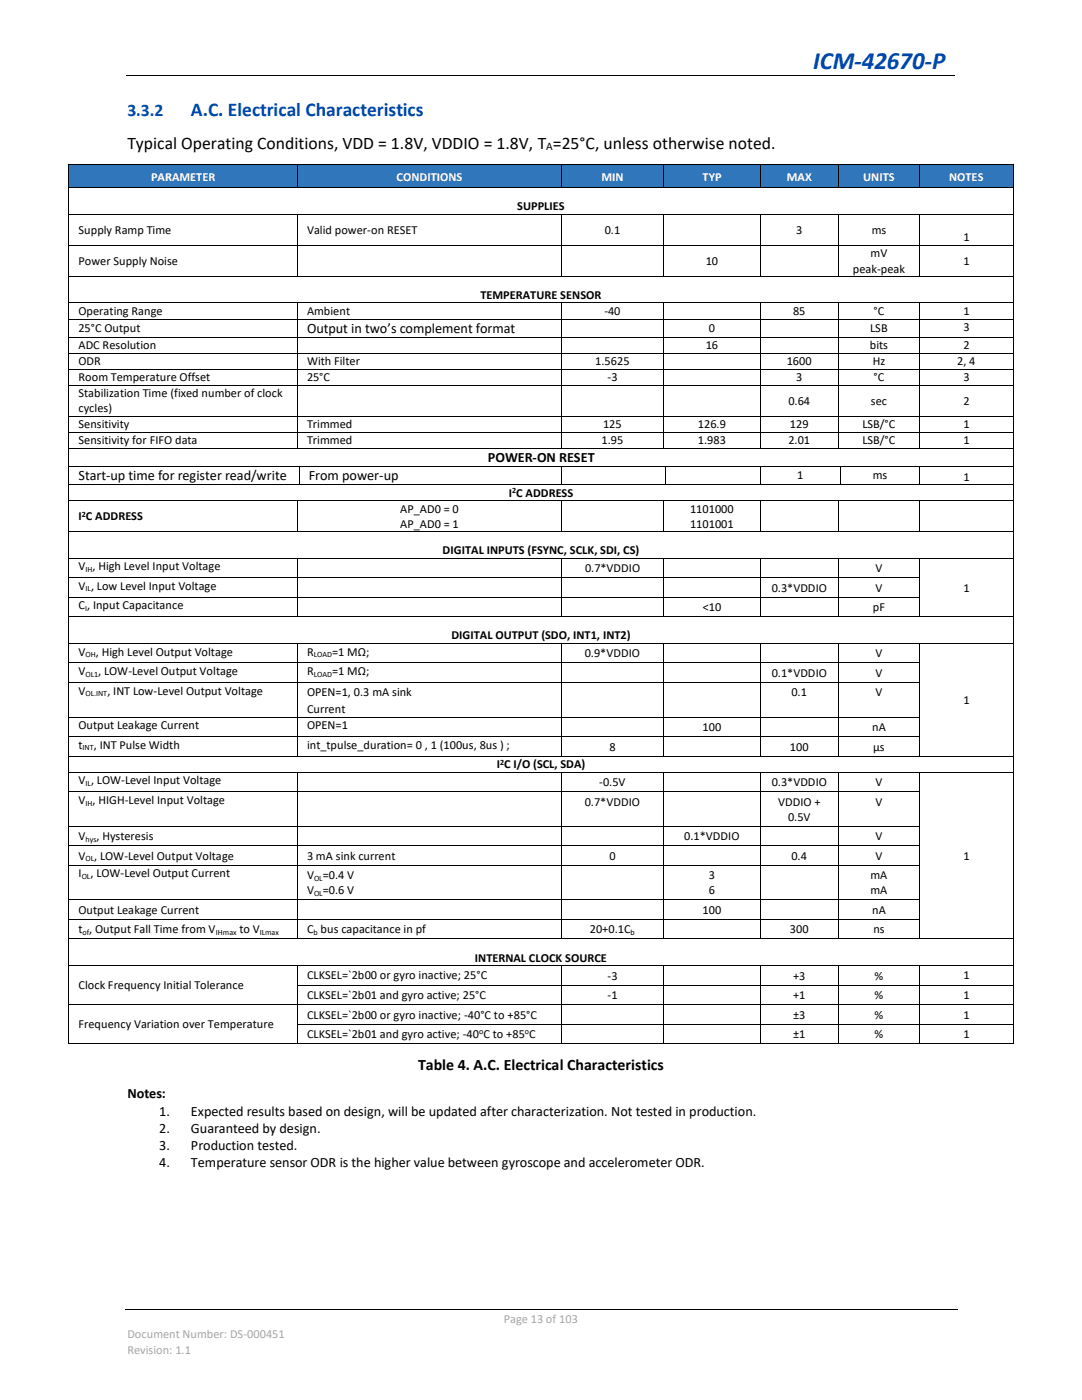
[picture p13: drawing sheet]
<svg xmlns="http://www.w3.org/2000/svg" width="216mm" height="279mm" viewBox="0 0 216 279" stroke-linecap="round" stroke-linejoin="round" font-family="sans-serif">
<defs><g id="words">
<text font-size="5" fill="#0046ad" x="162.3" y="13.7">ICM-42670-P</text>
<text font-size="3.9" fill="#0046ad" x="38.1" y="23.2">A.C. Electrical Characteristics</text>
<text font-size="3.5" fill="#0046ad" x="25.4" y="23.2">3.3.2</text>
<text font-size="3.5" x="25.4" y="29.7">Typical Operating Conditions, VDD = 1.8V, VDDIO = 1.8V, T =25°C, unless otherwise noted.</text>
<text font-size="3.2" x="83.4" y="213.6">Table 4. A.C. Electrical Characteristics</text>
<g font-size="2.8">
<text x="61.3" y="66.4">Output in two’s complement format</text>
<text x="15.7" y="95.8">Start-up time for register read/write</text>
<text x="61.6" y="95.8">From power-up</text>
<text x="97.3" y="92.2">POWER-ON RESET</text>
<text x="25.4" y="219.2">Notes:</text>
<text x="31.8" y="222.6">1.</text>
<text x="31.8" y="226.1">2.</text>
<text x="38.1" y="222.6">Expected results based on design, will be updated after characterization. Not tested in production.</text>
<text x="38.1" y="226.1">Guaranteed by design.</text>
<text x="31.8" y="229.5">3.</text>
<text x="31.8" y="233">4.</text>
<text x="38.1" y="229.5">Production tested.</text>
<text x="38.1" y="233">Temperature sensor ODR is the higher value between gyroscope and accelerometer ODR.</text>
</g>
<g font-size="2.5" fill="#fff">
<text x="30.1" y="36">PARAMETER</text>
<text x="79.1" y="36">CONDITIONS</text>
<text x="120" y="36">MIN</text>
<text x="140.2" y="36">TYP</text>
<text x="157" y="36">MAX</text>
<text x="172.2" y="36">UNITS</text>
<text x="189.4" y="36">NOTES</text>
</g>
<g font-size="2.5">
<text x="15.7" y="46.7">Supply Ramp Time</text>
<text x="61.3" y="46.7">Valid power-on RESET</text>
<text x="103.2" y="42">SUPPLIES</text>
<text x="120.7" y="46.7">0.1</text>
<text x="158.9" y="46.7">3</text>
<text x="173.9" y="46.7">ms</text>
<text x="15.7" y="52.9">Power Supply Noise</text>
<text x="140.8" y="52.9">10</text>
<text x="173.7" y="51.4">mV</text>
<text x="192.2" y="48.2">1</text>
<text x="192.2" y="52.9">1</text>
<text x="95.9" y="59.7">TEMPERATURE SENSOR</text>
<text x="170.2" y="54.4">peak-peak</text>
<text x="15.7" y="62.9">Operating Range</text>
<text x="61.3" y="62.9">Ambient</text>
<text x="120.6" y="62.9">-40</text>
<text x="158.3" y="62.9">85</text>
<text x="174.3" y="62.9">°C</text>
<text x="192.2" y="62.9">1</text>
<text x="15.7" y="66.3">25°C Output</text>
<text x="15.7" y="69.7">ADC Resolution</text>
<text x="140.8" y="69.7">16</text>
<text x="141.5" y="66.3">0</text>
<text x="173.6" y="69.7">bits</text>
<text x="173.6" y="66.3">LSB</text>
<text x="192.2" y="66.1">3</text>
<text x="192.2" y="69.7">2</text>
<text x="15.7" y="72.9">ODR</text>
<text x="15.7" y="76.1">Room Temperature Offset</text>
<text x="61.3" y="72.9">With Filter</text>
<text x="61.3" y="76.1">25°C</text>
<text x="118.8" y="72.9">1.5625</text>
<text x="121.2" y="76.1">-3</text>
<text x="157" y="72.9">1600</text>
<text x="158.9" y="76.1">3</text>
<text x="174.2" y="72.9">Hz</text>
<text x="174.3" y="76.1">°C</text>
<text x="191" y="72.9">2, 4</text>
<text x="192.2" y="76.1">3</text>
<text x="15.7" y="79.3">Stabilization Time (fixed number of clock</text>
<text x="15.7" y="82.3">cycles)</text>
<text x="157.3" y="80.8">0.64</text>
<text x="173.8" y="80.8">sec</text>
<text x="192.2" y="80.8">2</text>
<text x="15.7" y="85.5">Sensitivity</text>
<text x="15.7" y="88.7">Sensitivity for FIFO data</text>
<text x="61.3" y="85.5">Trimmed</text>
<text x="61.3" y="88.7">Trimmed</text>
<text x="120" y="88.7">1.95</text>
<text x="120.3" y="85.5">125</text>
<text x="139.3" y="85.5">126.9</text>
<text x="139.3" y="88.7">1.983</text>
<text x="157.3" y="88.7">2.01</text>
<text x="157.6" y="85.5">129</text>
<text x="172.1" y="85.5">LSB/°C</text>
<text x="172.1" y="88.7">LSB/°C</text>
<text x="192.2" y="85.5">1</text>
<text x="192.2" y="88.7">1</text>
<text x="159.1" y="95.7">1</text>
<text x="174.2" y="95.7">ms</text>
<text x="192.2" y="95.9">1</text>
<text x="101.5" y="99.1">I C ADDRESS</text>
<text x="15.7" y="103.8">I C ADDRESS</text>
<text x="79.9" y="102.3">AP_AD0 = 0</text>
<text x="79.9" y="105.3">AP_AD0 = 1</text>
<text x="137.7" y="102.3">1101000</text>
<text x="137.7" y="105.3">1101001</text>
<text x="15.7" y="113.8">V , High Level Input Voltage</text>
<text x="88.3" y="110.6">DIGITAL INPUTS (FSYNC, SCLK, SDI, CS)</text>
<text x="15.7" y="117.7">V , Low Level Input Voltage</text>
<text x="116.7" y="114.2">0.7*VDDIO</text>
<text x="154" y="118.1">0.3*VDDIO</text>
<text x="174.7" y="114.2">V</text>
<text x="174.7" y="118.1">V</text>
<text x="192.2" y="118.1">1</text>
<text x="15.7" y="121.6">C , Input Capacitance</text>
<text x="140.2" y="122">&lt;10</text>
<text x="174.2" y="122">pF</text>
<text x="15.7" y="130.8">V</text>
<text x="19.1" y="130.8">, High Level Output Voltage</text>
<text x="61.3" y="130.8">R</text>
<text x="66.3" y="130.8">=1 MΩ;</text>
<text x="90.1" y="127.6">DIGITAL OUTPUT (SDO, INT1, INT2)</text>
<text x="116.7" y="131.2">0.9*VDDIO</text>
<text x="174.7" y="131.2">V</text>
<text x="15.7" y="134.7">V</text>
<text x="19.6" y="134.7">, LOW-Level Output Voltage</text>
<text x="61.3" y="134.7">R</text>
<text x="66.3" y="134.7">=1 MΩ;</text>
<text x="154" y="135.1">0.1*VDDIO</text>
<text x="174.7" y="135.1">V</text>
<text x="15.7" y="138.6">V</text>
<text x="21.4" y="138.6">, INT Low-Level Output Voltage</text>
<text x="61.3" y="139">OPEN=1, 0.3 mA sink</text>
<text x="61.3" y="142.3">Current</text>
<text x="157.9" y="139">0.1</text>
<text x="174.7" y="139">V</text>
<text x="192.2" y="140.5">1</text>
<text x="15.7" y="145.5">Output Leakage Current</text>
<text x="15.7" y="149.4">t</text>
<text x="18.7" y="149.4">, INT Pulse Width</text>
<text x="61.3" y="145.5">OPEN=1</text>
<text x="61.3" y="149.4">int_tpulse_duration= 0 , 1 (100us, 8us ) ;</text>
<text x="121.6" y="149.8">8</text>
<text x="140.2" y="145.9">100</text>
<text x="157.6" y="149.8">100</text>
<text x="174" y="145.9">nA</text>
<text x="174.2" y="149.8">µs</text>
<text x="99.1" y="153.3">I C I/O (SCL, SDA)</text>
<text x="15.7" y="156.5">V , LOW-Level Input Voltage</text>
<text x="15.7" y="160.4">V , HIGH-Level Input Voltage</text>
<text x="116.7" y="160.8">0.7*VDDIO</text>
<text x="119.6" y="156.9">-0.5V</text>
<text x="154" y="156.9">0.3*VDDIO</text>
<text x="155.3" y="160.8">VDDIO +</text>
<text x="174.7" y="156.9">V</text>
<text x="174.7" y="160.8">V</text>
<text x="15.7" y="167.7">V</text>
<text x="19.3" y="167.7">, Hysteresis</text>
<text x="136.5" y="167.7">0.1*VDDIO</text>
<text x="157.3" y="163.8">0.5V</text>
<text x="174.7" y="167.7">V</text>
<text x="15.7" y="171.6">V</text>
<text x="18.8" y="171.6">, LOW-Level Output Voltage</text>
<text x="61.3" y="171.6">3 mA sink current</text>
<text x="121.6" y="171.6">0</text>
<text x="157.9" y="171.6">0.4</text>
<text x="174.7" y="171.6">V</text>
<text x="192.2" y="171.6">1</text>
<text x="15.7" y="175.1">I</text>
<text x="18" y="175.1">, LOW-Level Output Current</text>
<text x="61.3" y="175.5">V</text>
<text x="61.3" y="178.5">V</text>
<text x="64.4" y="175.5">=0.4 V</text>
<text x="64.4" y="178.5">=0.6 V</text>
<text x="141.5" y="175.5">3</text>
<text x="141.5" y="178.5">6</text>
<text x="173.7" y="175.5">mA</text>
<text x="173.7" y="178.5">mA</text>
<text x="15.7" y="182.4">Output Leakage Current</text>
<text x="140.2" y="182.4">100</text>
<text x="174" y="182.4">nA</text>
<text x="15.7" y="186.3">t , Output Fall Time from V</text>
<text x="47.8" y="186.3">to V</text>
<text x="61.3" y="186.3">C bus capacitance in pf</text>
<text x="94.8" y="191.9">INTERNAL CLOCK SOURCE</text>
<text x="117.7" y="186.3">20+0.1C</text>
<text x="157.6" y="186.3">300</text>
<text x="174.3" y="186.3">ns</text>
<text x="15.7" y="197.4">Clock Frequency Initial Tolerance</text>
<text x="61.3" y="195.5">CLKSEL=`2b00 or gyro inactive; 25°C</text>
<text x="121.2" y="195.5">-3</text>
<text x="158.3" y="195.5">+3</text>
<text x="174.5" y="195.5">%</text>
<text x="192.2" y="195.5">1</text>
<text x="61.3" y="199.4">CLKSEL=`2b01 and gyro active; 25°C</text>
<text x="61.3" y="203.3">CLKSEL=`2b00 or gyro inactive; -40°C to +85°C</text>
<text x="121.2" y="199.4">-1</text>
<text x="158.3" y="199.4">+1</text>
<text x="158.3" y="203.3">±3</text>
<text x="174.5" y="199.4">%</text>
<text x="174.5" y="203.3">%</text>
<text x="192.2" y="199.4">1</text>
<text x="192.2" y="203.3">1</text>
<text x="15.7" y="205.2">Frequency Variation over Temperature</text>
<text x="61.3" y="207.2">CLKSEL=`2b01 and gyro active; -40 C to +85 C</text>
<text x="158.3" y="207.2">±1</text>
<text x="174.5" y="207.2">%</text>
<text x="192.2" y="207.2">1</text>
</g>
<g font-size="2.5" fill="#a6a6a6">
<text x="25.4" y="267.1">Document Number: DS-000451</text>
<text x="100.5" y="264.1">Page 13 of 103</text>
<text x="25.4" y="270.1">Revision: 1.1</text>
</g>
<text font-size="2.3" x="109" y="29.9">A</text>
<g font-size="1.6">
<text x="102.2" y="98.4">2</text>
<text x="16.3" y="103.1">2</text>
<text x="17.1" y="114.1">IH</text>
<text x="17.1" y="118">IL</text>
<text x="17" y="121.9">I</text>
<text x="17.1" y="131.2">OH</text>
<text x="62.6" y="131.2">LOAD</text>
<text x="17.1" y="135.1">OL1</text>
<text x="62.6" y="135.1">LOAD</text>
<text x="17.1" y="139">OL.INT</text>
<text x="16.5" y="149.8">INT</text>
<text x="99.8" y="152.6">2</text>
<text x="17.1" y="156.9">IL</text>
<text x="17.1" y="160.8">IH</text>
<text x="17.1" y="168">hys</text>
<text x="17.1" y="171.9">OL</text>
<text x="16.3" y="175.5">OL</text>
<text x="62.7" y="175.8">OL</text>
<text x="62.7" y="178.8">OL</text>
<text x="16.5" y="186.6">of</text>
<text x="43.1" y="186.6">IHmax</text>
<text x="51.8" y="186.6">ILmax</text>
<text x="62.6" y="186.6">b</text>
<text x="125.8" y="186.6">b</text>
<text x="95.6" y="206.4">o</text>
<text x="104.8" y="206.4">o</text>
</g>
</g></defs>
<path d="M25.2 15.1h165.3M24.9 261.3h166.1" fill="none" stroke="#000" stroke-width=".2"/>
<path d="M70.5 15h.2v.2h-.2z" fill-rule="evenodd" fill="#000"/>
<g fill="#3076bb">
<path d="M13.8 32.9h45.5v4.4h-45.5z" fill-rule="evenodd"/>
<path d="M15.7 32.9h41.8v4.4h-41.8z" fill-rule="evenodd"/>
<path d="M59.5 32.9h52.5v4.4h-52.5z" fill-rule="evenodd"/>
<path d="M61.3 32.9h48.9v4.4h-48.9z" fill-rule="evenodd"/>
<path d="M112.2 32.9h20.1v4.4h-20.1z" fill-rule="evenodd"/>
<path d="M114 32.9h16.5v4.4h-16.5z" fill-rule="evenodd"/>
<path d="M132.5 32.9h19.2v4.4h-19.2z" fill-rule="evenodd"/>
<path d="M134.3 32.9h15.6v4.4h-15.6z" fill-rule="evenodd"/>
<path d="M151.9 32.9h15.3v4.4h-15.3z" fill-rule="evenodd"/>
<path d="M153.7 32.9h11.6v4.4h-11.6z" fill-rule="evenodd"/>
<path d="M167.4 32.9h16.1v4.4h-16.1z" fill-rule="evenodd"/>
<path d="M169.2 32.9h12.4v4.4h-12.4z" fill-rule="evenodd"/>
<path d="M183.6 32.9h18.5v4.4h-18.5z" fill-rule="evenodd"/>
<path d="M185.5 32.9h14.8v4.4h-14.8z" fill-rule="evenodd"/>
</g>
<g fill="#000">
<path d="M13.6 32.8h.2v.1h-.2z" fill-rule="evenodd"/>
<path d="M13.6 32.8h.2v.1h-.2z" fill-rule="evenodd"/>
<path d="M13.6 37.3h.2v.2h-.2z" fill-rule="evenodd"/>
<path d="M59.3 32.8h.1v.1h-.1z" fill-rule="evenodd"/>
<path d="M59.3 37.3h.1v.2h-.1z" fill-rule="evenodd"/>
<path d="M112 32.8h.2v.1h-.2z" fill-rule="evenodd"/>
<path d="M112 37.3h.2v.2h-.2z" fill-rule="evenodd"/>
<path d="M132.3 32.8h.2v.1h-.2z" fill-rule="evenodd"/>
<path d="M132.3 37.3h.2v.2h-.2z" fill-rule="evenodd"/>
<path d="M151.7 32.8h.2v.1h-.2z" fill-rule="evenodd"/>
<path d="M151.7 37.3h.2v.2h-.2z" fill-rule="evenodd"/>
<path d="M167.2 32.8h.1v.1h-.1z" fill-rule="evenodd"/>
<path d="M167.2 37.3h.1v.2h-.1z" fill-rule="evenodd"/>
<path d="M183.5 32.8h.1v.1h-.1z" fill-rule="evenodd"/>
<path d="M183.5 37.3h.1v.2h-.1z" fill-rule="evenodd"/>
<path d="M202.1 32.8h.2v.1h-.2z" fill-rule="evenodd"/>
<path d="M202.1 32.8h.2v.1h-.2z" fill-rule="evenodd"/>
<path d="M202.1 37.3h.2v.2h-.2z" fill-rule="evenodd"/>
<path d="M13.6 42.7h.2v.1h-.2z" fill-rule="evenodd"/>
<path d="M13.6 48.9h.2v.1h-.2z" fill-rule="evenodd"/>
<path d="M13.6 55.1h.2v.2h-.2z" fill-rule="evenodd"/>
<path d="M59.3 42.7h.1v.1h-.1z" fill-rule="evenodd"/>
<path d="M59.3 48.9h.1v.1h-.1z" fill-rule="evenodd"/>
<path d="M59.3 55.1h.1v.2h-.1z" fill-rule="evenodd"/>
<path d="M112 42.7h.2v.1h-.2z" fill-rule="evenodd"/>
<path d="M112 48.9h.2v.1h-.2z" fill-rule="evenodd"/>
<path d="M112 55.1h.2v.2h-.2z" fill-rule="evenodd"/>
<path d="M132.3 42.7h.2v.1h-.2z" fill-rule="evenodd"/>
<path d="M132.3 48.9h.2v.1h-.2z" fill-rule="evenodd"/>
<path d="M132.3 55.1h.2v.2h-.2z" fill-rule="evenodd"/>
<path d="M151.7 42.7h.2v.1h-.2z" fill-rule="evenodd"/>
<path d="M151.7 48.9h.2v.1h-.2z" fill-rule="evenodd"/>
<path d="M151.7 55.1h.2v.2h-.2z" fill-rule="evenodd"/>
<path d="M167.2 42.7h.1v.1h-.1z" fill-rule="evenodd"/>
<path d="M167.2 48.9h.1v.1h-.1z" fill-rule="evenodd"/>
<path d="M167.2 55.1h.1v.2h-.1z" fill-rule="evenodd"/>
<path d="M183.5 42.7h.1v.1h-.1z" fill-rule="evenodd"/>
<path d="M183.5 48.9h.1v.1h-.1z" fill-rule="evenodd"/>
<path d="M183.5 55.1h.1v.2h-.1z" fill-rule="evenodd"/>
<path d="M202.1 42.7h.2v.1h-.2z" fill-rule="evenodd"/>
<path d="M202.1 48.9h.2v.1h-.2z" fill-rule="evenodd"/>
<path d="M202.1 55.1h.2v.2h-.2z" fill-rule="evenodd"/>
<path d="M13.6 60.4h.2v.1h-.2z" fill-rule="evenodd"/>
<path d="M13.6 63.6h.2v.2h-.2z" fill-rule="evenodd"/>
<path d="M13.6 67.2h.2v.2h-.2z" fill-rule="evenodd"/>
<path d="M13.6 70.4h.2v.2h-.2z" fill-rule="evenodd"/>
<path d="M13.6 73.6h.2v.2h-.2z" fill-rule="evenodd"/>
<path d="M13.6 76.8h.2v.1h-.2z" fill-rule="evenodd"/>
<path d="M59.3 60.4h.1v.1h-.1z" fill-rule="evenodd"/>
<path d="M59.3 63.6h.1v.2h-.1z" fill-rule="evenodd"/>
<path d="M59.3 67.2h.1v.2h-.1z" fill-rule="evenodd"/>
<path d="M59.3 70.4h.1v.2h-.1z" fill-rule="evenodd"/>
<path d="M59.3 73.6h.1v.2h-.1z" fill-rule="evenodd"/>
<path d="M59.3 76.8h.1v.1h-.1z" fill-rule="evenodd"/>
<path d="M112 60.4h.2v.1h-.2z" fill-rule="evenodd"/>
<path d="M112 63.6h.2v.2h-.2z" fill-rule="evenodd"/>
<path d="M112 67.2h.2v.2h-.2z" fill-rule="evenodd"/>
<path d="M112 70.4h.2v.2h-.2z" fill-rule="evenodd"/>
<path d="M112 73.6h.2v.2h-.2z" fill-rule="evenodd"/>
<path d="M112 76.8h.2v.1h-.2z" fill-rule="evenodd"/>
<path d="M132.3 60.4h.2v.1h-.2z" fill-rule="evenodd"/>
<path d="M132.3 63.6h.2v.2h-.2z" fill-rule="evenodd"/>
<path d="M132.3 67.2h.2v.2h-.2z" fill-rule="evenodd"/>
<path d="M132.3 70.4h.2v.2h-.2z" fill-rule="evenodd"/>
<path d="M132.3 73.6h.2v.2h-.2z" fill-rule="evenodd"/>
<path d="M132.3 76.8h.2v.1h-.2z" fill-rule="evenodd"/>
<path d="M151.7 60.4h.2v.1h-.2z" fill-rule="evenodd"/>
<path d="M151.7 63.6h.2v.2h-.2z" fill-rule="evenodd"/>
<path d="M151.7 67.2h.2v.2h-.2z" fill-rule="evenodd"/>
<path d="M151.7 70.4h.2v.2h-.2z" fill-rule="evenodd"/>
<path d="M151.7 73.6h.2v.2h-.2z" fill-rule="evenodd"/>
<path d="M151.7 76.8h.2v.1h-.2z" fill-rule="evenodd"/>
<path d="M167.2 60.4h.1v.1h-.1z" fill-rule="evenodd"/>
<path d="M167.2 63.6h.1v.2h-.1z" fill-rule="evenodd"/>
<path d="M167.2 67.2h.1v.2h-.1z" fill-rule="evenodd"/>
<path d="M167.2 70.4h.1v.2h-.1z" fill-rule="evenodd"/>
<path d="M167.2 73.6h.1v.2h-.1z" fill-rule="evenodd"/>
<path d="M167.2 76.8h.1v.1h-.1z" fill-rule="evenodd"/>
<path d="M183.5 60.4h.1v.1h-.1z" fill-rule="evenodd"/>
<path d="M183.5 63.6h.1v.2h-.1z" fill-rule="evenodd"/>
<path d="M183.5 67.2h.1v.2h-.1z" fill-rule="evenodd"/>
<path d="M183.5 70.4h.1v.2h-.1z" fill-rule="evenodd"/>
<path d="M183.5 73.6h.1v.2h-.1z" fill-rule="evenodd"/>
<path d="M183.5 76.8h.1v.1h-.1z" fill-rule="evenodd"/>
<path d="M202.1 60.4h.2v.1h-.2z" fill-rule="evenodd"/>
<path d="M202.1 63.6h.2v.2h-.2z" fill-rule="evenodd"/>
<path d="M202.1 67.2h.2v.2h-.2z" fill-rule="evenodd"/>
<path d="M202.1 70.4h.2v.2h-.2z" fill-rule="evenodd"/>
<path d="M202.1 73.6h.2v.2h-.2z" fill-rule="evenodd"/>
<path d="M202.1 76.8h.2v.1h-.2z" fill-rule="evenodd"/>
<path d="M13.6 83h.2v.1h-.2z" fill-rule="evenodd"/>
<path d="M13.6 86.2h.2v.1h-.2z" fill-rule="evenodd"/>
<path d="M13.6 89.4h.2v.2h-.2z" fill-rule="evenodd"/>
<path d="M13.6 93h.2v.2h-.2z" fill-rule="evenodd"/>
<path d="M13.6 96.6h.2v.2h-.2z" fill-rule="evenodd"/>
<path d="M13.6 99.8h.2v.2h-.2z" fill-rule="evenodd"/>
<path d="M59.3 83h.1v.1h-.1z" fill-rule="evenodd"/>
<path d="M59.3 86.2h.1v.1h-.1z" fill-rule="evenodd"/>
<path d="M59.3 89.4h.1v.2h-.1z" fill-rule="evenodd"/>
<path d="M59.3 99.8h.1v.2h-.1z" fill-rule="evenodd"/>
<path d="M59.6 93h.2v.2h-.2z" fill-rule="evenodd"/>
<path d="M59.6 96.6h.2v.2h-.2z" fill-rule="evenodd"/>
<path d="M112 83h.2v.1h-.2z" fill-rule="evenodd"/>
<path d="M112 86.2h.2v.1h-.2z" fill-rule="evenodd"/>
<path d="M112 89.4h.2v.2h-.2z" fill-rule="evenodd"/>
<path d="M112 93h.2v.2h-.2z" fill-rule="evenodd"/>
<path d="M112 96.6h.2v.2h-.2z" fill-rule="evenodd"/>
<path d="M112 99.8h.2v.2h-.2z" fill-rule="evenodd"/>
<path d="M132.3 83h.2v.1h-.2z" fill-rule="evenodd"/>
<path d="M132.3 86.2h.2v.1h-.2z" fill-rule="evenodd"/>
<path d="M132.3 89.4h.2v.2h-.2z" fill-rule="evenodd"/>
<path d="M132.3 99.8h.2v.2h-.2z" fill-rule="evenodd"/>
<path d="M132.7 93h.1v.2h-.1z" fill-rule="evenodd"/>
<path d="M132.7 96.6h.1v.2h-.1z" fill-rule="evenodd"/>
<path d="M151.7 83h.2v.1h-.2z" fill-rule="evenodd"/>
<path d="M151.7 86.2h.2v.1h-.2z" fill-rule="evenodd"/>
<path d="M151.7 89.4h.2v.2h-.2z" fill-rule="evenodd"/>
<path d="M151.7 93h.2v.2h-.2z" fill-rule="evenodd"/>
<path d="M151.7 96.6h.2v.2h-.2z" fill-rule="evenodd"/>
<path d="M151.7 99.8h.2v.2h-.2z" fill-rule="evenodd"/>
<path d="M167.2 83h.1v.1h-.1z" fill-rule="evenodd"/>
<path d="M167.2 86.2h.1v.1h-.1z" fill-rule="evenodd"/>
<path d="M167.2 89.4h.1v.2h-.1z" fill-rule="evenodd"/>
<path d="M167.2 99.8h.1v.2h-.1z" fill-rule="evenodd"/>
<path d="M167.6 93h.2v.2h-.2z" fill-rule="evenodd"/>
<path d="M167.6 96.6h.2v.2h-.2z" fill-rule="evenodd"/>
<path d="M183.5 83h.1v.1h-.1z" fill-rule="evenodd"/>
<path d="M183.5 86.2h.1v.1h-.1z" fill-rule="evenodd"/>
<path d="M183.5 89.4h.1v.2h-.1z" fill-rule="evenodd"/>
<path d="M183.5 93h.1v.2h-.1z" fill-rule="evenodd"/>
<path d="M183.5 96.6h.1v.2h-.1z" fill-rule="evenodd"/>
<path d="M183.5 99.8h.1v.2h-.1z" fill-rule="evenodd"/>
<path d="M202.1 83h.2v.1h-.2z" fill-rule="evenodd"/>
<path d="M202.1 86.2h.2v.1h-.2z" fill-rule="evenodd"/>
<path d="M202.1 89.4h.2v.2h-.2z" fill-rule="evenodd"/>
<path d="M202.1 93h.2v.2h-.2z" fill-rule="evenodd"/>
<path d="M202.1 96.6h.2v.2h-.2z" fill-rule="evenodd"/>
<path d="M202.1 99.8h.2v.2h-.2z" fill-rule="evenodd"/>
<path d="M13.6 106h.2v.2h-.2z" fill-rule="evenodd"/>
<path d="M13.6 111.3h.2v.2h-.2z" fill-rule="evenodd"/>
<path d="M13.6 115.2h.2v.2h-.2z" fill-rule="evenodd"/>
<path d="M13.6 119.1h.2v.2h-.2z" fill-rule="evenodd"/>
<path d="M59.3 106h.1v.2h-.1z" fill-rule="evenodd"/>
<path d="M59.3 111.3h.1v.2h-.1z" fill-rule="evenodd"/>
<path d="M59.3 115.2h.1v.2h-.1z" fill-rule="evenodd"/>
<path d="M59.3 119.1h.1v.2h-.1z" fill-rule="evenodd"/>
<path d="M112 106h.2v.2h-.2z" fill-rule="evenodd"/>
<path d="M112 111.3h.2v.2h-.2z" fill-rule="evenodd"/>
<path d="M112 115.2h.2v.2h-.2z" fill-rule="evenodd"/>
<path d="M112 119.1h.2v.2h-.2z" fill-rule="evenodd"/>
<path d="M132.3 106h.2v.2h-.2z" fill-rule="evenodd"/>
<path d="M132.3 111.3h.2v.2h-.2z" fill-rule="evenodd"/>
<path d="M132.3 115.2h.2v.2h-.2z" fill-rule="evenodd"/>
<path d="M132.3 119.1h.2v.2h-.2z" fill-rule="evenodd"/>
<path d="M151.7 106h.2v.2h-.2z" fill-rule="evenodd"/>
<path d="M151.7 111.3h.2v.2h-.2z" fill-rule="evenodd"/>
<path d="M151.7 115.2h.2v.2h-.2z" fill-rule="evenodd"/>
<path d="M151.7 119.1h.2v.2h-.2z" fill-rule="evenodd"/>
<path d="M167.2 106h.1v.2h-.1z" fill-rule="evenodd"/>
<path d="M167.2 111.3h.1v.2h-.1z" fill-rule="evenodd"/>
<path d="M167.2 115.2h.1v.2h-.1z" fill-rule="evenodd"/>
<path d="M167.2 119.1h.1v.2h-.1z" fill-rule="evenodd"/>
<path d="M183.5 106h.1v.2h-.1z" fill-rule="evenodd"/>
<path d="M183.5 111.3h.1v.2h-.1z" fill-rule="evenodd"/>
<path d="M183.5 115.2h.1v.2h-.1z" fill-rule="evenodd"/>
<path d="M183.5 119.1h.1v.2h-.1z" fill-rule="evenodd"/>
<path d="M202.1 106h.2v.2h-.2z" fill-rule="evenodd"/>
<path d="M202.1 111.3h.2v.2h-.2z" fill-rule="evenodd"/>
<path d="M202.1 115.2h.2v.2h-.2z" fill-rule="evenodd"/>
<path d="M202.1 119.1h.2v.2h-.2z" fill-rule="evenodd"/>
<path d="M13.6 123h.2v.2h-.2z" fill-rule="evenodd"/>
<path d="M13.6 128.3h.2v.2h-.2z" fill-rule="evenodd"/>
<path d="M13.6 132.2h.2v.2h-.2z" fill-rule="evenodd"/>
<path d="M13.6 136.1h.2v.2h-.2z" fill-rule="evenodd"/>
<path d="M59.3 123h.1v.2h-.1z" fill-rule="evenodd"/>
<path d="M59.3 128.3h.1v.2h-.1z" fill-rule="evenodd"/>
<path d="M59.3 132.2h.1v.2h-.1z" fill-rule="evenodd"/>
<path d="M59.3 136.1h.1v.2h-.1z" fill-rule="evenodd"/>
<path d="M112 123h.2v.2h-.2z" fill-rule="evenodd"/>
<path d="M112 128.3h.2v.2h-.2z" fill-rule="evenodd"/>
<path d="M112 132.2h.2v.2h-.2z" fill-rule="evenodd"/>
<path d="M112 136.1h.2v.2h-.2z" fill-rule="evenodd"/>
<path d="M132.3 123h.2v.2h-.2z" fill-rule="evenodd"/>
<path d="M132.3 128.3h.2v.2h-.2z" fill-rule="evenodd"/>
<path d="M132.3 132.2h.2v.2h-.2z" fill-rule="evenodd"/>
<path d="M132.3 136.1h.2v.2h-.2z" fill-rule="evenodd"/>
<path d="M151.7 123h.2v.2h-.2z" fill-rule="evenodd"/>
<path d="M151.7 128.3h.2v.2h-.2z" fill-rule="evenodd"/>
<path d="M151.7 132.2h.2v.2h-.2z" fill-rule="evenodd"/>
<path d="M151.7 136.1h.2v.2h-.2z" fill-rule="evenodd"/>
<path d="M167.2 123h.1v.2h-.1z" fill-rule="evenodd"/>
<path d="M167.2 128.3h.1v.2h-.1z" fill-rule="evenodd"/>
<path d="M167.2 132.2h.1v.2h-.1z" fill-rule="evenodd"/>
<path d="M167.2 136.1h.1v.2h-.1z" fill-rule="evenodd"/>
<path d="M183.5 123h.1v.2h-.1z" fill-rule="evenodd"/>
<path d="M183.5 128.3h.1v.2h-.1z" fill-rule="evenodd"/>
<path d="M183.5 132.2h.1v.2h-.1z" fill-rule="evenodd"/>
<path d="M183.5 136.1h.1v.2h-.1z" fill-rule="evenodd"/>
<path d="M202.1 123h.2v.2h-.2z" fill-rule="evenodd"/>
<path d="M202.1 128.3h.2v.2h-.2z" fill-rule="evenodd"/>
<path d="M202.1 132.2h.2v.2h-.2z" fill-rule="evenodd"/>
<path d="M202.1 136.1h.2v.2h-.2z" fill-rule="evenodd"/>
<path d="M13.6 143h.2v.2h-.2z" fill-rule="evenodd"/>
<path d="M13.6 146.9h.2v.2h-.2z" fill-rule="evenodd"/>
<path d="M13.6 150.8h.2v.2h-.2z" fill-rule="evenodd"/>
<path d="M13.6 154h.2v.2h-.2z" fill-rule="evenodd"/>
<path d="M13.6 157.9h.2v.2h-.2z" fill-rule="evenodd"/>
<path d="M59.3 143h.1v.2h-.1z" fill-rule="evenodd"/>
<path d="M59.3 146.9h.1v.2h-.1z" fill-rule="evenodd"/>
<path d="M59.3 150.8h.1v.2h-.1z" fill-rule="evenodd"/>
<path d="M59.3 154h.1v.2h-.1z" fill-rule="evenodd"/>
<path d="M59.3 157.9h.1v.2h-.1z" fill-rule="evenodd"/>
<path d="M112 143h.2v.2h-.2z" fill-rule="evenodd"/>
<path d="M112 146.9h.2v.2h-.2z" fill-rule="evenodd"/>
<path d="M112 150.8h.2v.2h-.2z" fill-rule="evenodd"/>
<path d="M112 154h.2v.2h-.2z" fill-rule="evenodd"/>
<path d="M112 157.9h.2v.2h-.2z" fill-rule="evenodd"/>
<path d="M132.3 143h.2v.2h-.2z" fill-rule="evenodd"/>
<path d="M132.3 146.9h.2v.2h-.2z" fill-rule="evenodd"/>
<path d="M132.3 150.8h.2v.2h-.2z" fill-rule="evenodd"/>
<path d="M132.3 154h.2v.2h-.2z" fill-rule="evenodd"/>
<path d="M132.3 157.9h.2v.2h-.2z" fill-rule="evenodd"/>
<path d="M151.7 143h.2v.2h-.2z" fill-rule="evenodd"/>
<path d="M151.7 146.9h.2v.2h-.2z" fill-rule="evenodd"/>
<path d="M151.7 150.8h.2v.2h-.2z" fill-rule="evenodd"/>
<path d="M151.7 154h.2v.2h-.2z" fill-rule="evenodd"/>
<path d="M151.7 157.9h.2v.2h-.2z" fill-rule="evenodd"/>
<path d="M167.2 143h.1v.2h-.1z" fill-rule="evenodd"/>
<path d="M167.2 146.9h.1v.2h-.1z" fill-rule="evenodd"/>
<path d="M167.2 150.8h.1v.2h-.1z" fill-rule="evenodd"/>
<path d="M167.2 154h.1v.2h-.1z" fill-rule="evenodd"/>
<path d="M167.2 157.9h.1v.2h-.1z" fill-rule="evenodd"/>
<path d="M183.5 143h.1v.2h-.1z" fill-rule="evenodd"/>
<path d="M183.5 146.9h.1v.2h-.1z" fill-rule="evenodd"/>
<path d="M183.5 150.8h.1v.2h-.1z" fill-rule="evenodd"/>
<path d="M183.5 154h.1v.2h-.1z" fill-rule="evenodd"/>
<path d="M183.5 157.9h.1v.2h-.1z" fill-rule="evenodd"/>
<path d="M202.1 143h.2v.2h-.2z" fill-rule="evenodd"/>
<path d="M202.1 146.9h.2v.2h-.2z" fill-rule="evenodd"/>
<path d="M202.1 150.8h.2v.2h-.2z" fill-rule="evenodd"/>
<path d="M202.1 154h.2v.2h-.2z" fill-rule="evenodd"/>
<path d="M202.1 157.9h.2v.2h-.2z" fill-rule="evenodd"/>
<path d="M13.6 164.8h.2v.2h-.2z" fill-rule="evenodd"/>
<path d="M13.6 168.7h.2v.2h-.2z" fill-rule="evenodd"/>
<path d="M13.6 172.6h.2v.2h-.2z" fill-rule="evenodd"/>
<path d="M13.6 179.5h.2v.2h-.2z" fill-rule="evenodd"/>
<path d="M59.3 164.8h.1v.2h-.1z" fill-rule="evenodd"/>
<path d="M59.3 168.7h.1v.2h-.1z" fill-rule="evenodd"/>
<path d="M59.3 172.6h.1v.2h-.1z" fill-rule="evenodd"/>
<path d="M59.3 179.5h.1v.2h-.1z" fill-rule="evenodd"/>
<path d="M112 164.8h.2v.2h-.2z" fill-rule="evenodd"/>
<path d="M112 168.7h.2v.2h-.2z" fill-rule="evenodd"/>
<path d="M112 172.6h.2v.2h-.2z" fill-rule="evenodd"/>
<path d="M112 179.5h.2v.2h-.2z" fill-rule="evenodd"/>
<path d="M132.3 164.8h.2v.2h-.2z" fill-rule="evenodd"/>
<path d="M132.3 168.7h.2v.2h-.2z" fill-rule="evenodd"/>
<path d="M132.3 172.6h.2v.2h-.2z" fill-rule="evenodd"/>
<path d="M132.3 179.5h.2v.2h-.2z" fill-rule="evenodd"/>
<path d="M151.7 164.8h.2v.2h-.2z" fill-rule="evenodd"/>
<path d="M151.7 168.7h.2v.2h-.2z" fill-rule="evenodd"/>
<path d="M151.7 172.6h.2v.2h-.2z" fill-rule="evenodd"/>
<path d="M151.7 179.5h.2v.2h-.2z" fill-rule="evenodd"/>
<path d="M167.2 164.8h.1v.2h-.1z" fill-rule="evenodd"/>
<path d="M167.2 168.7h.1v.2h-.1z" fill-rule="evenodd"/>
<path d="M167.2 172.6h.1v.2h-.1z" fill-rule="evenodd"/>
<path d="M167.2 179.5h.1v.2h-.1z" fill-rule="evenodd"/>
<path d="M183.5 164.8h.1v.2h-.1z" fill-rule="evenodd"/>
<path d="M183.5 168.7h.1v.2h-.1z" fill-rule="evenodd"/>
<path d="M183.5 172.6h.1v.2h-.1z" fill-rule="evenodd"/>
<path d="M183.5 179.5h.1v.2h-.1z" fill-rule="evenodd"/>
<path d="M202.1 164.8h.2v.2h-.2z" fill-rule="evenodd"/>
<path d="M202.1 168.7h.2v.2h-.2z" fill-rule="evenodd"/>
<path d="M202.1 172.6h.2v.2h-.2z" fill-rule="evenodd"/>
<path d="M202.1 179.5h.2v.2h-.2z" fill-rule="evenodd"/>
<path d="M13.6 183.4h.2v.2h-.2z" fill-rule="evenodd"/>
<path d="M13.6 187.3h.2v.2h-.2z" fill-rule="evenodd"/>
<path d="M13.6 192.6h.2v.2h-.2z" fill-rule="evenodd"/>
<path d="M13.6 196.5h.2v.2h-.2z" fill-rule="evenodd"/>
<path d="M59.3 183.4h.1v.2h-.1z" fill-rule="evenodd"/>
<path d="M59.3 187.3h.1v.2h-.1z" fill-rule="evenodd"/>
<path d="M59.3 192.6h.1v.2h-.1z" fill-rule="evenodd"/>
<path d="M59.3 196.5h.1v.2h-.1z" fill-rule="evenodd"/>
<path d="M112 183.4h.2v.2h-.2z" fill-rule="evenodd"/>
<path d="M112 187.3h.2v.2h-.2z" fill-rule="evenodd"/>
<path d="M112 192.6h.2v.2h-.2z" fill-rule="evenodd"/>
<path d="M112 196.5h.2v.2h-.2z" fill-rule="evenodd"/>
<path d="M132.3 183.4h.2v.2h-.2z" fill-rule="evenodd"/>
<path d="M132.3 187.3h.2v.2h-.2z" fill-rule="evenodd"/>
<path d="M132.3 192.6h.2v.2h-.2z" fill-rule="evenodd"/>
<path d="M132.3 196.5h.2v.2h-.2z" fill-rule="evenodd"/>
<path d="M151.7 183.4h.2v.2h-.2z" fill-rule="evenodd"/>
<path d="M151.7 187.3h.2v.2h-.2z" fill-rule="evenodd"/>
<path d="M151.7 192.6h.2v.2h-.2z" fill-rule="evenodd"/>
<path d="M151.7 196.5h.2v.2h-.2z" fill-rule="evenodd"/>
<path d="M167.2 183.4h.1v.2h-.1z" fill-rule="evenodd"/>
<path d="M167.2 187.3h.1v.2h-.1z" fill-rule="evenodd"/>
<path d="M167.2 192.6h.1v.2h-.1z" fill-rule="evenodd"/>
<path d="M167.2 196.5h.1v.2h-.1z" fill-rule="evenodd"/>
<path d="M183.5 183.4h.1v.2h-.1z" fill-rule="evenodd"/>
<path d="M183.5 187.3h.1v.2h-.1z" fill-rule="evenodd"/>
<path d="M183.5 192.6h.1v.2h-.1z" fill-rule="evenodd"/>
<path d="M183.5 196.5h.1v.2h-.1z" fill-rule="evenodd"/>
<path d="M202.1 183.4h.2v.2h-.2z" fill-rule="evenodd"/>
<path d="M202.1 187.3h.2v.2h-.2z" fill-rule="evenodd"/>
<path d="M202.1 192.6h.2v.2h-.2z" fill-rule="evenodd"/>
<path d="M202.1 196.5h.2v.2h-.2z" fill-rule="evenodd"/>
<path d="M13.6 200.4h.2v.2h-.2z" fill-rule="evenodd"/>
<path d="M13.6 204.3h.2v.2h-.2z" fill-rule="evenodd"/>
<path d="M13.6 208.2h.2v.2h-.2z" fill-rule="evenodd"/>
<path d="M13.6 208.2h.2v.2h-.2z" fill-rule="evenodd"/>
<path d="M59.3 200.4h.1v.2h-.1z" fill-rule="evenodd"/>
<path d="M59.3 204.3h.1v.2h-.1z" fill-rule="evenodd"/>
<path d="M59.3 208.2h.1v.2h-.1z" fill-rule="evenodd"/>
<path d="M112 200.4h.2v.2h-.2z" fill-rule="evenodd"/>
<path d="M112 204.3h.2v.2h-.2z" fill-rule="evenodd"/>
<path d="M112 208.2h.2v.2h-.2z" fill-rule="evenodd"/>
<path d="M132.3 200.4h.2v.2h-.2z" fill-rule="evenodd"/>
<path d="M132.3 204.3h.2v.2h-.2z" fill-rule="evenodd"/>
<path d="M132.3 208.2h.2v.2h-.2z" fill-rule="evenodd"/>
<path d="M151.7 200.4h.2v.2h-.2z" fill-rule="evenodd"/>
<path d="M151.7 204.3h.2v.2h-.2z" fill-rule="evenodd"/>
<path d="M151.7 208.2h.2v.2h-.2z" fill-rule="evenodd"/>
<path d="M167.2 200.4h.1v.2h-.1z" fill-rule="evenodd"/>
<path d="M167.2 204.3h.1v.2h-.1z" fill-rule="evenodd"/>
<path d="M167.2 208.2h.1v.2h-.1z" fill-rule="evenodd"/>
<path d="M183.5 200.4h.1v.2h-.1z" fill-rule="evenodd"/>
<path d="M183.5 204.3h.1v.2h-.1z" fill-rule="evenodd"/>
<path d="M183.5 208.2h.1v.2h-.1z" fill-rule="evenodd"/>
<path d="M202.1 200.4h.2v.2h-.2z" fill-rule="evenodd"/>
<path d="M202.1 204.3h.2v.2h-.2z" fill-rule="evenodd"/>
<path d="M202.1 208.2h.2v.2h-.2z" fill-rule="evenodd"/>
<path d="M202.1 208.2h.2v.2h-.2z" fill-rule="evenodd"/>
</g>
<g fill="none" stroke="#000" stroke-width=".2">
<path d="M13.7 32.9v4.4M13.7 37.5v5.2M13.8 32.9h45.5M13.8 37.4h45.5M59.4 32.9v4.4M59.4 32.9h52.6M59.4 37.4h52.6M112.1 32.9v4.4M112.2 32.9h20.1M112.2 37.4h20.1M132.4 32.9v4.4M132.5 32.9h19.2"/>
<path d="M132.5 37.4h19.2M151.8 32.9v4.4M151.9 32.9h15.3M151.9 37.4h15.3M167.3 32.9v4.4M167.3 32.9h16.2M167.3 37.4h16.2M183.6 32.9v4.4M183.6 32.9h18.5M183.6 37.4h18.5M202.2 32.9v4.4M202.2 37.5v5.2"/>
<path d="M13.7 42.8v6.1M13.7 49v6.1M13.7 55.3v5.1M13.8 42.8h45.5M13.8 48.9h45.5M13.8 55.2h45.5M59.4 42.8v6.1M59.4 49v6.1M59.4 42.8h52.6M59.4 48.9h52.6M59.4 55.2h52.6M112.1 42.8v6.1"/>
<path d="M112.1 49v6.1M112.2 42.8h20.1M112.2 48.9h20.1M112.2 55.2h20.1M132.4 42.8v6.1M132.4 49v6.1M132.5 42.8h19.2M132.5 48.9h19.2M132.5 55.2h19.2M151.8 42.8v6.1M151.8 49v6.1M151.9 42.8h15.3"/>
<path d="M151.9 48.9h15.3M151.9 55.2h15.3M167.3 42.8v6.1M167.3 49v6.1M167.3 42.8h16.2M167.3 48.9h16.2M167.3 55.2h16.2M183.6 42.8v6.1M183.6 49v6.1M183.6 42.8h18.5M183.6 48.9h18.5M183.6 55.2h18.5"/>
<path d="M202.2 42.8v6.1M202.2 49v6.1M202.2 55.3v5.1M13.7 60.5v3.1M13.7 63.8v3.4M13.7 67.4v3M13.7 70.6v3M13.7 73.8v3M13.7 76.9v6.1M13.8 60.5h45.5M13.8 63.7h45.5M13.8 67.3h45.5"/>
<path d="M13.8 70.5h45.5M13.8 73.7h45.5M13.8 76.8h45.5M59.4 60.5v3.1M59.4 63.8v3.4M59.4 67.4v3M59.4 70.6v3M59.4 73.8v3M59.4 76.9v6.1M59.4 60.5h52.6M59.4 63.7h52.6M59.4 67.3h52.6"/>
<path d="M59.4 70.5h52.6M59.4 73.7h52.6M59.4 76.8h52.6M112.1 60.5v3.1M112.1 63.8v3.4M112.1 67.4v3M112.1 70.6v3M112.1 73.8v3M112.1 76.9v6.1M112.2 60.5h20.1M112.2 63.7h20.1M112.2 67.3h20.1"/>
<path d="M112.2 70.5h20.1M112.2 73.7h20.1M112.2 76.8h20.1M132.4 60.5v3.1M132.4 63.8v3.4M132.4 67.4v3M132.4 70.6v3M132.4 73.8v3M132.4 76.9v6.1M132.5 60.5h19.2M132.5 63.7h19.2M132.5 67.3h19.2"/>
<path d="M132.5 70.5h19.2M132.5 73.7h19.2M132.5 76.8h19.2M151.8 60.5v3.1M151.8 63.8v3.4M151.8 67.4v3M151.8 70.6v3M151.8 73.8v3M151.8 76.9v6.1M151.9 60.5h15.3M151.9 63.7h15.3M151.9 67.3h15.3"/>
<path d="M151.9 70.5h15.3M151.9 73.7h15.3M151.9 76.8h15.3M167.3 60.5v3.1M167.3 63.8v3.4M167.3 67.4v3M167.3 70.6v3M167.3 73.8v3M167.3 76.9v6.1M167.3 60.5h16.2M167.3 63.7h16.2M167.3 67.3h16.2"/>
<path d="M167.3 70.5h16.2M167.3 73.7h16.2M167.3 76.8h16.2M183.6 60.5v3.1M183.6 63.8v3.4M183.6 67.4v3M183.6 70.6v3M183.6 73.8v3M183.6 76.9v6.1M183.6 60.5h18.5M183.6 63.7h18.5M183.6 67.3h18.5"/>
<path d="M183.6 70.5h18.5M183.6 73.7h18.5M183.6 76.8h18.5M202.2 60.5v3.1M202.2 63.8v3.4M202.2 67.4v3M202.2 70.6v3M202.2 73.8v3M202.2 76.9v6.1M13.7 83.1v3.1M13.7 86.3v3.1M13.7 89.6v3.4"/>
<path d="M13.7 93.2v3.4M13.7 96.8v3M13.7 100v6M13.8 83.1h45.5M13.8 86.2h45.5M13.8 89.5h45.5M13.8 93.1h45.8M13.8 96.7h45.8M13.8 99.9h45.5M59.4 83.1v3.1M59.4 86.3v3.1M59.4 100v6"/>
<path d="M59.4 83.1h52.6M59.4 86.2h52.6M59.4 89.5h52.6M59.4 99.9h52.6M59.7 93.2v3.4M59.8 93.1h52.2M59.8 96.7h52.2M112.1 83.1v3.1M112.1 86.3v3.1M112.1 93.2v3.4M112.1 100v6M112.2 83.1h20.1"/>
<path d="M112.2 86.2h20.1M112.2 89.5h20.1M112.2 93.1h20.5M112.2 96.7h20.5M112.2 99.9h20.1M132.4 83.1v3.1M132.4 86.3v3.1M132.4 100v6M132.5 83.1h19.2M132.5 86.2h19.2M132.5 89.5h19.2M132.5 99.9h19.2"/>
<path d="M132.7 93.2v3.4M132.8 93.1h18.9M132.8 96.7h18.9M151.8 83.1v3.1M151.8 86.3v3.1M151.8 93.2v3.4M151.8 100v6M151.9 83.1h15.3M151.9 86.2h15.3M151.9 89.5h15.3M151.9 93.1h15.7M151.9 96.7h15.7"/>
<path d="M151.9 99.9h15.3M167.3 83.1v3.1M167.3 86.3v3.1M167.3 100v6M167.3 83.1h16.2M167.3 86.2h16.2M167.3 89.5h16.2M167.3 99.9h16.2M167.7 93.2v3.4M167.8 93.1h15.7M167.8 96.7h15.7M183.6 83.1v3.1"/>
<path d="M183.6 86.3v3.1M183.6 93.2v3.4M183.6 100v6M183.6 83.1h18.5M183.6 86.2h18.5M183.6 89.5h18.5M183.6 93.1h18.5M183.6 96.7h18.5M183.6 99.9h18.5M202.2 83.1v3.1M202.2 86.3v3.1M202.2 89.6v3.4"/>
<path d="M202.2 93.2v3.4M202.2 96.8v3M202.2 100v6M13.7 106.2v5.1M13.7 111.5v3.7M13.7 115.4v3.7M13.7 119.3v3.7M13.8 106.1h45.5M13.8 111.4h45.5M13.8 115.3h45.5M13.8 119.2h45.5M59.4 111.5v3.7"/>
<path d="M59.4 115.4v3.7M59.4 119.3v3.7M59.4 106.1h52.6M59.4 111.4h52.6M59.4 115.3h52.6M59.4 119.2h52.6M112.1 111.5v3.7M112.1 115.4v3.7M112.1 119.3v3.7M112.2 106.1h20.1M112.2 111.4h20.1M112.2 115.3h20.1"/>
<path d="M112.2 119.2h20.1M132.4 111.5v3.7M132.4 115.4v3.7M132.4 119.3v3.7M132.5 106.1h19.2M132.5 111.4h19.2M132.5 115.3h19.2M132.5 119.2h19.2M151.8 111.5v3.7M151.8 115.4v3.7M151.8 119.3v3.7M151.9 106.1h15.3"/>
<path d="M151.9 111.4h15.3M151.9 115.3h15.3M151.9 119.2h15.3M167.3 111.5v3.7M167.3 115.4v3.7M167.3 119.3v3.7M167.3 106.1h16.2M167.3 111.4h16.2M167.3 115.3h16.2M167.3 119.2h16.2M183.6 111.5v3.7M183.6 115.4v3.7"/>
<path d="M183.6 119.3v3.7M183.6 106.1h18.5M183.6 111.4h18.5M202.2 106.2v5.1M202.2 111.5v3.7M202.2 115.4v3.7M202.2 119.3v3.7M13.7 123.2v5.1M13.7 128.5v3.7M13.7 132.4v3.7M13.7 136.3v6.7M13.8 123.1h45.5"/>
<path d="M13.8 128.4h45.5M13.8 132.3h45.5M13.8 136.2h45.5M59.4 128.5v3.7M59.4 132.4v3.7M59.4 136.3v6.7M59.4 123.1h52.6M59.4 128.4h52.6M59.4 132.3h52.6M59.4 136.2h52.6M112.1 128.5v3.7M112.1 132.4v3.7"/>
<path d="M112.1 136.3v6.7M112.2 123.1h20.1M112.2 128.4h20.1M112.2 132.3h20.1M112.2 136.2h20.1M132.4 128.5v3.7M132.4 132.4v3.7M132.4 136.3v6.7M132.5 123.1h19.2M132.5 128.4h19.2M132.5 132.3h19.2M132.5 136.2h19.2"/>
<path d="M151.8 128.5v3.7M151.8 132.4v3.7M151.8 136.3v6.7M151.9 123.1h15.3M151.9 128.4h15.3M151.9 132.3h15.3M151.9 136.2h15.3M167.3 128.5v3.7M167.3 132.4v3.7M167.3 136.3v6.7M167.3 123.1h16.2M167.3 128.4h16.2"/>
<path d="M167.3 132.3h16.2M167.3 136.2h16.2M183.6 128.5v3.7M183.6 132.4v3.7M183.6 136.3v6.7M183.6 123.1h18.5M183.6 128.4h18.5M202.2 123.2v5.1M202.2 128.5v3.7M202.2 132.4v3.7M202.2 136.3v6.7M13.7 143.2v3.7"/>
<path d="M13.7 147.1v3.7M13.7 151v3M13.7 154.2v3.7M13.7 158.1v6.7M13.8 143.1h45.5M13.8 147h45.5M13.8 150.9h45.5M13.8 154.1h45.5M13.8 158h45.5M59.4 143.2v3.7M59.4 147.1v3.7M59.4 154.2v3.7"/>
<path d="M59.4 158.1v6.7M59.4 143.1h52.6M59.4 147h52.6M59.4 150.9h52.6M59.4 154.1h52.6M59.4 158h52.6M112.1 143.2v3.7M112.1 147.1v3.7M112.1 154.2v3.7M112.1 158.1v6.7M112.2 143.1h20.1M112.2 147h20.1"/>
<path d="M112.2 150.9h20.1M112.2 154.1h20.1M112.2 158h20.1M132.4 143.2v3.7M132.4 147.1v3.7M132.4 154.2v3.7M132.4 158.1v6.7M132.5 143.1h19.2M132.5 147h19.2M132.5 150.9h19.2M132.5 154.1h19.2M132.5 158h19.2"/>
<path d="M151.8 143.2v3.7M151.8 147.1v3.7M151.8 154.2v3.7M151.8 158.1v6.7M151.9 143.1h15.3M151.9 147h15.3M151.9 150.9h15.3M151.9 154.1h15.3M151.9 158h15.3M167.3 143.2v3.7M167.3 147.1v3.7M167.3 154.2v3.7"/>
<path d="M167.3 158.1v6.7M167.3 143.1h16.2M167.3 147h16.2M167.3 150.9h16.2M167.3 154.1h16.2M167.3 158h16.2M183.6 143.2v3.7M183.6 147.1v3.7M183.6 154.2v3.7M183.6 158.1v6.7M183.6 150.9h18.5M183.6 154.1h18.5"/>
<path d="M202.2 143.2v3.7M202.2 147.1v3.7M202.2 151v3M202.2 154.2v3.7M202.2 158.1v6.7M13.7 165v3.7M13.7 168.9v3.7M13.7 172.8v6.7M13.7 179.7v3.7M13.8 164.9h45.5M13.8 168.8h45.5M13.8 172.7h45.5"/>
<path d="M13.8 179.6h45.5M59.4 165v3.7M59.4 168.9v3.7M59.4 172.8v6.7M59.4 179.7v3.7M59.4 164.9h52.6M59.4 168.8h52.6M59.4 172.7h52.6M59.4 179.6h52.6M112.1 165v3.7M112.1 168.9v3.7M112.1 172.8v6.7"/>
<path d="M112.1 179.7v3.7M112.2 164.9h20.1M112.2 168.8h20.1M112.2 172.7h20.1M112.2 179.6h20.1M132.4 165v3.7M132.4 168.9v3.7M132.4 172.8v6.7M132.4 179.7v3.7M132.5 164.9h19.2M132.5 168.8h19.2M132.5 172.7h19.2"/>
<path d="M132.5 179.6h19.2M151.8 165v3.7M151.8 168.9v3.7M151.8 172.8v6.7M151.8 179.7v3.7M151.9 164.9h15.3M151.9 168.8h15.3M151.9 172.7h15.3M151.9 179.6h15.3M167.3 165v3.7M167.3 168.9v3.7M167.3 172.8v6.7"/>
<path d="M167.3 179.7v3.7M167.3 164.9h16.2M167.3 168.8h16.2M167.3 172.7h16.2M167.3 179.6h16.2M183.6 165v3.7M183.6 168.9v3.7M183.6 172.8v6.7M183.6 179.7v3.7M202.2 165v3.7M202.2 168.9v3.7M202.2 172.8v6.7"/>
<path d="M202.2 179.7v3.7M13.7 183.6v3.7M13.7 187.5v5.1M13.7 192.8v3.7M13.7 196.7v3.7M13.8 183.5h45.5M13.8 187.4h45.5M13.8 192.7h45.5M59.4 183.6v3.7M59.4 192.8v3.7M59.4 196.7v3.7M59.4 183.5h52.6"/>
<path d="M59.4 187.4h52.6M59.4 192.7h52.6M59.4 196.6h52.6M112.1 183.6v3.7M112.1 192.8v3.7M112.1 196.7v3.7M112.2 183.5h20.1M112.2 187.4h20.1M112.2 192.7h20.1M112.2 196.6h20.1M132.4 183.6v3.7M132.4 192.8v3.7"/>
<path d="M132.4 196.7v3.7M132.5 183.5h19.2M132.5 187.4h19.2M132.5 192.7h19.2M132.5 196.6h19.2M151.8 183.6v3.7M151.8 192.8v3.7M151.8 196.7v3.7M151.9 183.5h15.3M151.9 187.4h15.3M151.9 192.7h15.3M151.9 196.6h15.3"/>
<path d="M167.3 183.6v3.7M167.3 192.8v3.7M167.3 196.7v3.7M167.3 183.5h16.2M167.3 187.4h16.2M167.3 192.7h16.2M167.3 196.6h16.2M183.6 183.6v3.7M183.6 192.8v3.7M183.6 196.7v3.7M183.6 187.4h18.5M183.6 192.7h18.5"/>
<path d="M183.6 196.6h18.5M202.2 183.6v3.7M202.2 187.5v5.1M202.2 192.8v3.7M202.2 196.7v3.7M13.7 200.6v3.7M13.7 204.5v3.7M13.8 200.5h45.5M13.8 208.3h45.5M59.4 200.6v3.7M59.4 204.5v3.7M59.4 200.5h52.6"/>
<path d="M59.4 204.4h52.6M59.4 208.3h52.6M112.1 200.6v3.7M112.1 204.5v3.7M112.2 200.5h20.1M112.2 204.4h20.1M112.2 208.3h20.1M132.4 200.6v3.7M132.4 204.5v3.7M132.5 200.5h19.2M132.5 204.4h19.2M132.5 208.3h19.2"/>
<path d="M151.8 200.6v3.7M151.8 204.5v3.7M151.9 200.5h15.3M151.9 204.4h15.3M151.9 208.3h15.3M167.3 200.6v3.7M167.3 204.5v3.7M167.3 200.5h16.2M167.3 204.4h16.2M167.3 208.3h16.2M183.6 200.6v3.7M183.6 204.5v3.7"/>
<path d="M183.6 200.5h18.5M183.6 204.4h18.5M183.6 208.3h18.5M202.2 200.6v3.7M202.2 204.5v3.7"/>
</g>
<use href="#words"/>
</svg>
